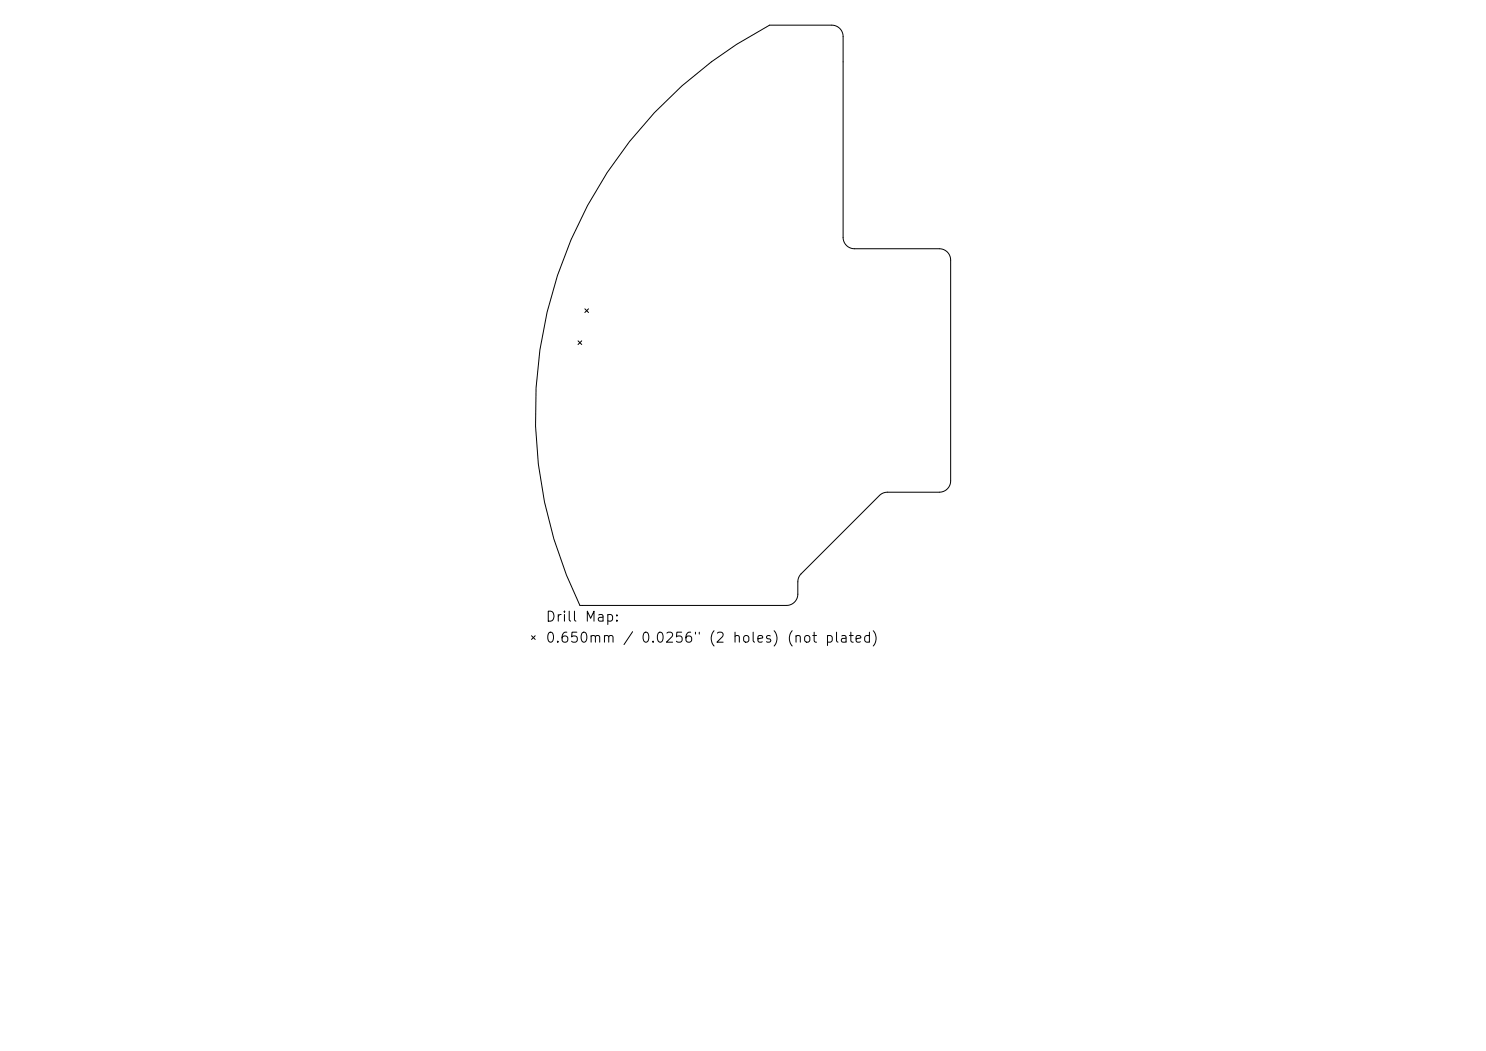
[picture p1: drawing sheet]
<svg xmlns="http://www.w3.org/2000/svg" width="297mm" height="210mm" viewBox="0 0 297 210" stroke-linecap="round" stroke-linejoin="round" font-family="sans-serif">
<defs><g id="words">
<g font-size="2">
<text x="108.9" y="124.7">Drill Map:</text>
<text x="108.9" y="128.9">0.650mm / 0.0256&quot; (2 holes) (not plated)</text>
</g>
</g></defs>
<path d="M130.8 22.5a87.5 87.5 0 0 1 23-17.5h12.4a2.26 2.26 0 0 1 2.3 2.3v40.1a2.26 2.26 0 0 0 2.3 2.3h16.9a2.26 2.26 0 0 1 2.3 2.3v44.1a2.26 2.26 0 0 1-2.3 2.2h-10.3l-.8 .2-.5 .3-16.1 16-.5 1.1v2.8a2.26 2.26 0 0 1-2.3 2.3h-41.3a87.5 87.5 0 0 1 14.9-98.5zM115.5 68.1l.8 .7M116.3 68.1l-.8 .7M116.9 61.7l.7 .7M117.6 61.7l-.7 .7M106.2 127l.8 .8M107 127l-.8 .8" fill="none" stroke="#000" stroke-width=".2"/>
<use href="#words"/>
</svg>
